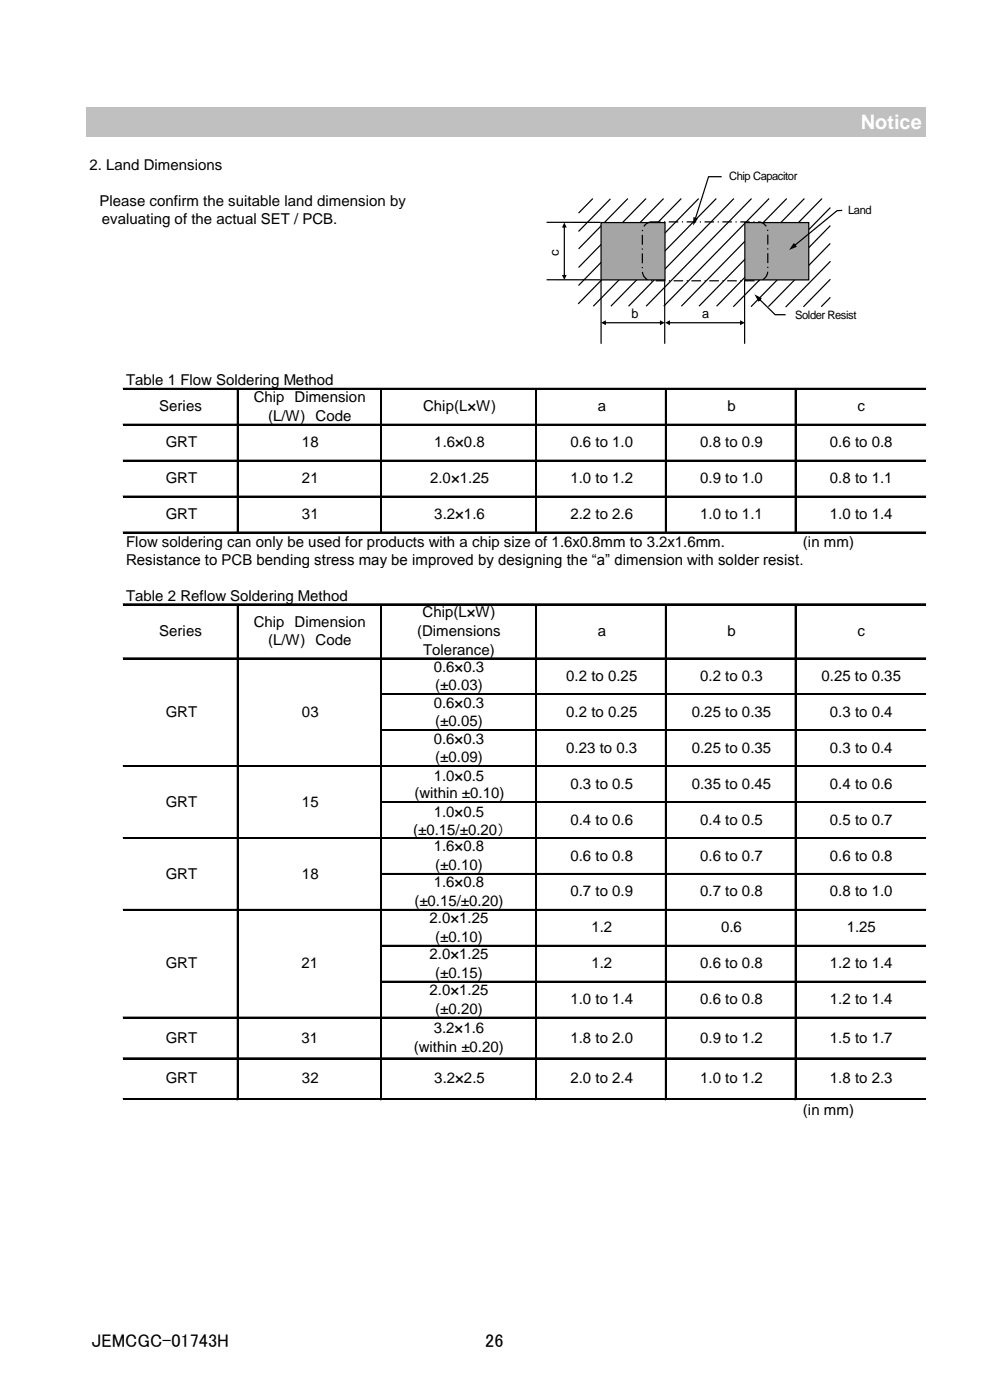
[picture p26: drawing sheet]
<svg xmlns="http://www.w3.org/2000/svg" width="210mm" height="297mm" viewBox="0 0 210 297" stroke-linecap="round" stroke-linejoin="round" font-family="sans-serif">
<defs><g id="words">
<text font-size="4.2" fill="#fff" x="182.6" y="27.3">Notice</text>
<g font-size="3.9">
<text x="19.4" y="285.8">JEMCGC-01743H</text>
<text x="102.9" y="285.8">26</text>
</g>
<g font-size="3.2">
<text x="19" y="36">2. Land Dimensions</text>
<text x="21.1" y="43.7">Please confirm the suitable land dimension by</text>
<text x="21.6" y="47.4">evaluating of the actual SET / PCB.</text>
<text x="26.8" y="81.7">Table 1 Flow Soldering Method</text>
<text x="33.8" y="87.3">Series</text>
<text x="53.8" y="85.3">Chip Dimension</text>
<text x="56.9" y="89.2">(L/W) Code</text>
<text x="89.8" y="87.3">Chip(L×W)</text>
<text x="126.8" y="87.3">a</text>
<text x="154.3" y="87.3">b</text>
<text x="181.9" y="87.3">c</text>
<text x="35.1" y="94.9">GRT</text>
<text x="64.1" y="94.9">18</text>
<text x="92.1" y="94.9">1.6×0.8</text>
<text x="121" y="94.9">0.6 to 1.0</text>
<text x="148.5" y="94.9">0.8 to 0.9</text>
<text x="176.1" y="94.9">0.6 to 0.8</text>
<text x="35.1" y="102.5">GRT</text>
<text x="64.1" y="102.5">21</text>
<text x="91.2" y="102.5">2.0×1.25</text>
<text x="121" y="102.5">1.0 to 1.2</text>
<text x="148.5" y="102.5">0.9 to 1.0</text>
<text x="176.1" y="102.5">0.8 to 1.1</text>
<text x="35.1" y="110.1">GRT</text>
<text x="64.1" y="110.1">31</text>
<text x="92.1" y="110.1">3.2×1.6</text>
<text x="121" y="110.1">2.2 to 2.6</text>
<text x="148.5" y="110.1">1.0 to 1.1</text>
<text x="176.1" y="110.1">1.0 to 1.4</text>
<text x="26.8" y="116">Flow soldering can only be used for products with a chip size of 1.6x0.8mm to 3.2x1.6mm.</text>
<text x="26.8" y="119.9">Resistance to PCB bending stress may be improved by designing the “a” dimension with solder resist.</text>
<text x="170.3" y="116">(in mm)</text>
<text x="26.8" y="127.4">Table 2 Reflow Soldering Method</text>
<text x="89.6" y="131">Chip(L×W)</text>
<text x="33.8" y="134.9">Series</text>
<text x="53.8" y="132.9">Chip Dimension</text>
<text x="56.9" y="136.9">(L/W) Code</text>
<text x="88.5" y="134.9">(Dimensions</text>
<text x="126.8" y="134.9">a</text>
<text x="154.3" y="134.9">b</text>
<text x="181.9" y="134.9">c</text>
<text x="89.8" y="138.9">Tolerance)</text>
<text x="92" y="142.5">0.6×0.3</text>
<text x="92.3" y="146.4">(±0.03)</text>
<text x="120.1" y="144.5">0.2 to 0.25</text>
<text x="148.5" y="144.5">0.2 to 0.3</text>
<text x="174.3" y="144.5">0.25 to 0.35</text>
<text x="35.1" y="152.1">GRT</text>
<text x="64.1" y="152.1">03</text>
<text x="92" y="150.1">0.6×0.3</text>
<text x="92.3" y="154.1">(±0.05)</text>
<text x="120.1" y="152.1">0.2 to 0.25</text>
<text x="146.8" y="152.1">0.25 to 0.35</text>
<text x="176.1" y="152.1">0.3 to 0.4</text>
<text x="92" y="157.8">0.6×0.3</text>
<text x="92.3" y="161.7">(±0.09)</text>
<text x="120.1" y="159.7">0.23 to 0.3</text>
<text x="146.8" y="159.7">0.25 to 0.35</text>
<text x="176.1" y="159.7">0.3 to 0.4</text>
<text x="92" y="165.6">1.0×0.5</text>
<text x="121" y="167.3">0.3 to 0.5</text>
<text x="146.8" y="167.3">0.35 to 0.45</text>
<text x="176.1" y="167.3">0.4 to 0.6</text>
<text x="35.1" y="171.1">GRT</text>
<text x="64.1" y="171.1">15</text>
<text x="87.9" y="169.4">(within ±0.10)</text>
<text x="92" y="173.3">1.0×0.5</text>
<text x="87.6" y="177.1">(±0.15/±0.20）</text>
<text x="121" y="174.9">0.4 to 0.6</text>
<text x="148.5" y="174.9">0.4 to 0.5</text>
<text x="176.1" y="174.9">0.5 to 0.7</text>
<text x="92" y="180.6">1.6×0.8</text>
<text x="92.3" y="184.6">(±0.10)</text>
<text x="121" y="182.6">0.6 to 0.8</text>
<text x="148.5" y="182.6">0.6 to 0.7</text>
<text x="176.1" y="182.6">0.6 to 0.8</text>
<text x="35.1" y="186.4">GRT</text>
<text x="64.1" y="186.4">18</text>
<text x="92" y="188.2">1.6×0.8</text>
<text x="121" y="190.2">0.7 to 0.9</text>
<text x="148.5" y="190.2">0.7 to 0.8</text>
<text x="176.1" y="190.2">0.8 to 1.0</text>
<text x="87.9" y="192.2">(±0.15/±0.20)</text>
<text x="91.1" y="195.9">2.0×1.25</text>
<text x="125.5" y="197.8">1.2</text>
<text x="153" y="197.8">0.6</text>
<text x="179.6" y="197.8">1.25</text>
<text x="91.1" y="203.5">2.0×1.25</text>
<text x="92.3" y="199.8">(±0.10)</text>
<text x="35.1" y="205.4">GRT</text>
<text x="63.9" y="205.4">21</text>
<text x="92.3" y="207.4">(±0.15)</text>
<text x="125.5" y="205.4">1.2</text>
<text x="148.5" y="205.4">0.6 to 0.8</text>
<text x="176.1" y="205.4">1.2 to 1.4</text>
<text x="91.1" y="211.1">2.0×1.25</text>
<text x="92.3" y="215">(±0.20)</text>
<text x="121" y="213">1.0 to 1.4</text>
<text x="148.5" y="213">0.6 to 0.8</text>
<text x="176.1" y="213">1.2 to 1.4</text>
<text x="35.1" y="221.2">GRT</text>
<text x="63.9" y="221.2">31</text>
<text x="92" y="219.2">3.2×1.6</text>
<text x="121" y="221.2">1.8 to 2.0</text>
<text x="148.5" y="221.2">0.9 to 1.2</text>
<text x="176.1" y="221.2">1.5 to 1.7</text>
<text x="87.8" y="223.2">(within ±0.20)</text>
<text x="35.1" y="229.8">GRT</text>
<text x="64.1" y="229.8">32</text>
<text x="92.1" y="229.8">3.2×2.5</text>
<text x="121" y="229.8">2.0 to 2.4</text>
<text x="148.5" y="229.8">1.0 to 1.2</text>
<text x="176.1" y="229.8">1.8 to 2.3</text>
<text x="170.3" y="236.5">(in mm)</text>
</g>
<g font-size="2.8">
<text x="134" y="67.5">b</text>
<text x="148.9" y="67.5">a</text>
</g>
<text font-size="2.7" x="118.6" y="54.2" transform="rotate(-90 118.6 54.2)">c</text>
<g font-size="2.5">
<text x="154.7" y="38.2">Chip Capacitor</text>
<text x="179.9" y="45.3">Land</text>
<text x="168.7" y="67.6">Solder Resist</text>
</g>
</g></defs>
<path d="M18.3 22.8h178.1v6.4h-178.1z" fill-rule="evenodd" fill="#c0c0c0"/>
<g fill="#fff">
<path d="M15.3 29.2h184.3v3.8h-184.3z" fill-rule="evenodd"/>
<path d="M15.3 33h3.1v3.8h-3.1z" fill-rule="evenodd"/>
<path d="M18.3 33h7.9v3.8h-7.9z" fill-rule="evenodd"/>
<path d="M26.1 33h173.5v3.8h-173.5z" fill-rule="evenodd"/>
<path d="M15.3 36.8h184.3v3.8h-184.3z" fill-rule="evenodd"/>
<path d="M15.3 40.6h3.1v19.1h-3.1z" fill-rule="evenodd"/>
<path d="M26.1 40.6h173.5v19.1h-173.5z" fill-rule="evenodd"/>
<path d="M15.3 59.7h3.1v3.8h-3.1z" fill-rule="evenodd"/>
<path d="M18.3 59.7h7.9v3.8h-7.9z" fill-rule="evenodd"/>
<path d="M26.1 59.7h173.5v3.8h-173.5z" fill-rule="evenodd"/>
<path d="M15.3 63.5h3.1v7.6h-3.1z" fill-rule="evenodd"/>
<path d="M26.1 63.5h173.5v7.6h-173.5z" fill-rule="evenodd"/>
<path d="M15.3 71.1h3.1v7.6h-3.1z" fill-rule="evenodd"/>
<path d="M18.3 71.1h7.9v7.6h-7.9z" fill-rule="evenodd"/>
<path d="M26.1 71.1h173.5v7.6h-173.5z" fill-rule="evenodd"/>
<path d="M15.3 78.7h184.3v83.9h-184.3z" fill-rule="evenodd"/>
<path d="M15.3 162.6h35.2v3.8h-35.2z" fill-rule="evenodd"/>
<path d="M80.9 162.6h118.7v3.8h-118.7z" fill-rule="evenodd"/>
<path d="M15.3 166.4h35.2v3.8h-35.2z" fill-rule="evenodd"/>
<path d="M113.8 166.4h85.7v3.8h-85.7z" fill-rule="evenodd"/>
<path d="M15.3 170.2h35.2v7.7h-35.2z" fill-rule="evenodd"/>
<path d="M80.9 170.2h118.7v7.7h-118.7z" fill-rule="evenodd"/>
<path d="M15.3 177.8h10.9v15.3h-10.9z" fill-rule="evenodd"/>
<path d="M80.9 177.8h118.7v15.3h-118.7z" fill-rule="evenodd"/>
<path d="M15.3 193.1h10.9v31.5h-10.9z" fill-rule="evenodd"/>
<path d="M50.5 193.1h149v31.5h-149z" fill-rule="evenodd"/>
<path d="M15.3 224.6h10.9v8.6h-10.9z" fill-rule="evenodd"/>
<path d="M50.5 224.6h63.3v8.6h-63.3z" fill-rule="evenodd"/>
<path d="M168.8 224.6h30.8v8.6h-30.8z" fill-rule="evenodd"/>
<path d="M15.3 233.2h184.3v13h-184.3z" fill-rule="evenodd"/>
</g>
<g fill="none" stroke="#000" stroke-width=".21">
<path d="M26.1 82.4h170.3M26.1 90h170.3M26.1 97.6h170.3M50.3 82.7v30.5M80.8 82.7v30.5M113.6 82.7v30.5M141.1 82.7v30.5M168.7 82.7v30.5M26.1 105.2h170.3M26.1 112.9h170.3M26.1 128.1h170.3M26.1 139.6h170.3"/>
<path d="M50.3 128.4v105M80.8 128.4v105M113.6 128.4v105M141.1 128.4v105M168.7 128.4v105M81.1 147.2h115.3M81.1 154.8h115.3M26.1 162.4h170.3M26.1 177.7h170.3M81.1 170.1h115.3M26.1 192.9h170.3M81.1 185.3h115.3"/>
<path d="M26.1 215.8h170.3M81.1 200.5h115.3M81.1 208.2h115.3M26.1 224.4h170.3M26.1 233.1h170.3"/>
</g>
<g fill="none" stroke="#000" stroke-width=".34">
<path d="M26.1 82.5h170.3M26.1 90.1h170.3M26.1 97.8h170.3M50.5 82.7v30.5M80.9 82.7v30.5M113.8 82.7v30.5M141.3 82.7v30.5M168.8 82.7v30.5M26.1 105.4h170.3M26.1 113h170.3M26.1 128.2h170.3M26.1 139.7h170.3"/>
<path d="M50.5 128.4v105M80.9 128.4v105M113.8 128.4v105M141.3 128.4v105M168.8 128.4v105M81.1 147.3h115.3M81.1 155h115.3M26.1 162.6h170.3M26.1 177.8h170.3M81.1 170.2h115.3M26.1 193.1h170.3M81.1 185.4h115.3"/>
<path d="M26.1 215.9h170.3M81.1 200.7h115.3M81.1 208.3h115.3M26.1 224.6h170.3M26.1 233.2h170.3"/>
</g>
<g fill="none" stroke="#000" stroke-width=".26">
<path d="M116 47.2h11.4M116 59.4h11.4M125.8 42.1l-3.1 3.1M127.5 59.4v13.5M129.5 42.2l-6.8 6.9M133.2 42.1l-10.5 10.7M137 42.1l-14.3 14.7M140.8 42.1l-18.1 18.5M141 59.4v13.5M144.5 42.1l-21.8 22.4M148.2 42.1l-22.3 22.9M152 42.1l-22.4 22.9"/>
<path d="M155.7 42.1l-22.4 22.9M158 59.4v13.5M159.4 42.1l-22.3 22.9M163.2 42.1l-22.4 22.9M166.9 42.1l-22.4 22.9M170.6 42.1l-22.3 22.9M174.4 42.1l-22.4 22.9M176.1 51.6l-13.1 13.5M176.1 47.9l-16.8 17.2M176.2 44l-20.6 21.1M176.2 59.2l-5.8 5.9M176.2 55.4l-9.5 9.7"/>
<path d="M176.2 63.1l-2 2"/>
</g>
<g fill="#000">
<path d="M150.2 37.4h2.9v.2h-2.8l.1-.1-2.8 8.9-.2-.1zM147.1 46l1 .4-1.1 1.5z"/>
<path d="M119.6 48.1h.2v10.4h-.2zM119.7 47.2l.5 1.1h-1zM119.2 58.3h1l-.5 1.1z"/>
<path d="M128.4 68.3h11.8v.3h-11.8zM127.5 68.5l1-.6v1.1zM140 67.9l1 .6-1 .5z"/>
<path d="M142 68.3h15.2v.3h-15.2zM141.1 68.5l1-.6v1.1zM157 67.9l1 .6-1 .5z"/>
<path d="M161.2 63.4l3.2 3.2h2.3v.3h-2.3l-3.3-3.3zM160 62.4l1.6 .9-.7 .7z"/>
</g>
<path d="M127.5 47.2h13.6v12.2h-13.6z" fill-rule="evenodd" fill="#a5a5a5"/>
<path d="M127.6 47.2v12.2l-.1-.2h13.6l-.2 .2v-12.2l.2 .1h-13.6zM127.4 47.1h13.8v12.4h-13.8z" fill="#000"/>
<path d="M158 47.2h13.6v12.2h-13.6z" fill-rule="evenodd" fill="#a5a5a5"/>
<g fill="#000">
<path d="M158.1 47.2v12.2l-.1-.2h13.6l-.2 .2v-12.2l.2 .1h-13.6zM157.9 47.1h13.8v12.4h-13.8z"/>
<path d="M168.5 51.9l9-7.3 1.2-.1v.3h-1.1l-8.9 7.4zM168.4 51.5l.6 .9-1.6 .6z"/>
</g>
<path d="M136.9 47.7l.8-.5 .6-.1h22.6a2.05 2.05 0 0 1 2 2.1v8.3a2.04 2.04 0 0 1-2 2.1h-22.6a2.04 2.04 0 0 1-2-2.1v-8.3v-.6z" fill="none" stroke="#000" stroke-width=".26" stroke-dasharray="2.1 .8 .3 .8" stroke-linecap="butt"/>
<use href="#words"/>
</svg>
